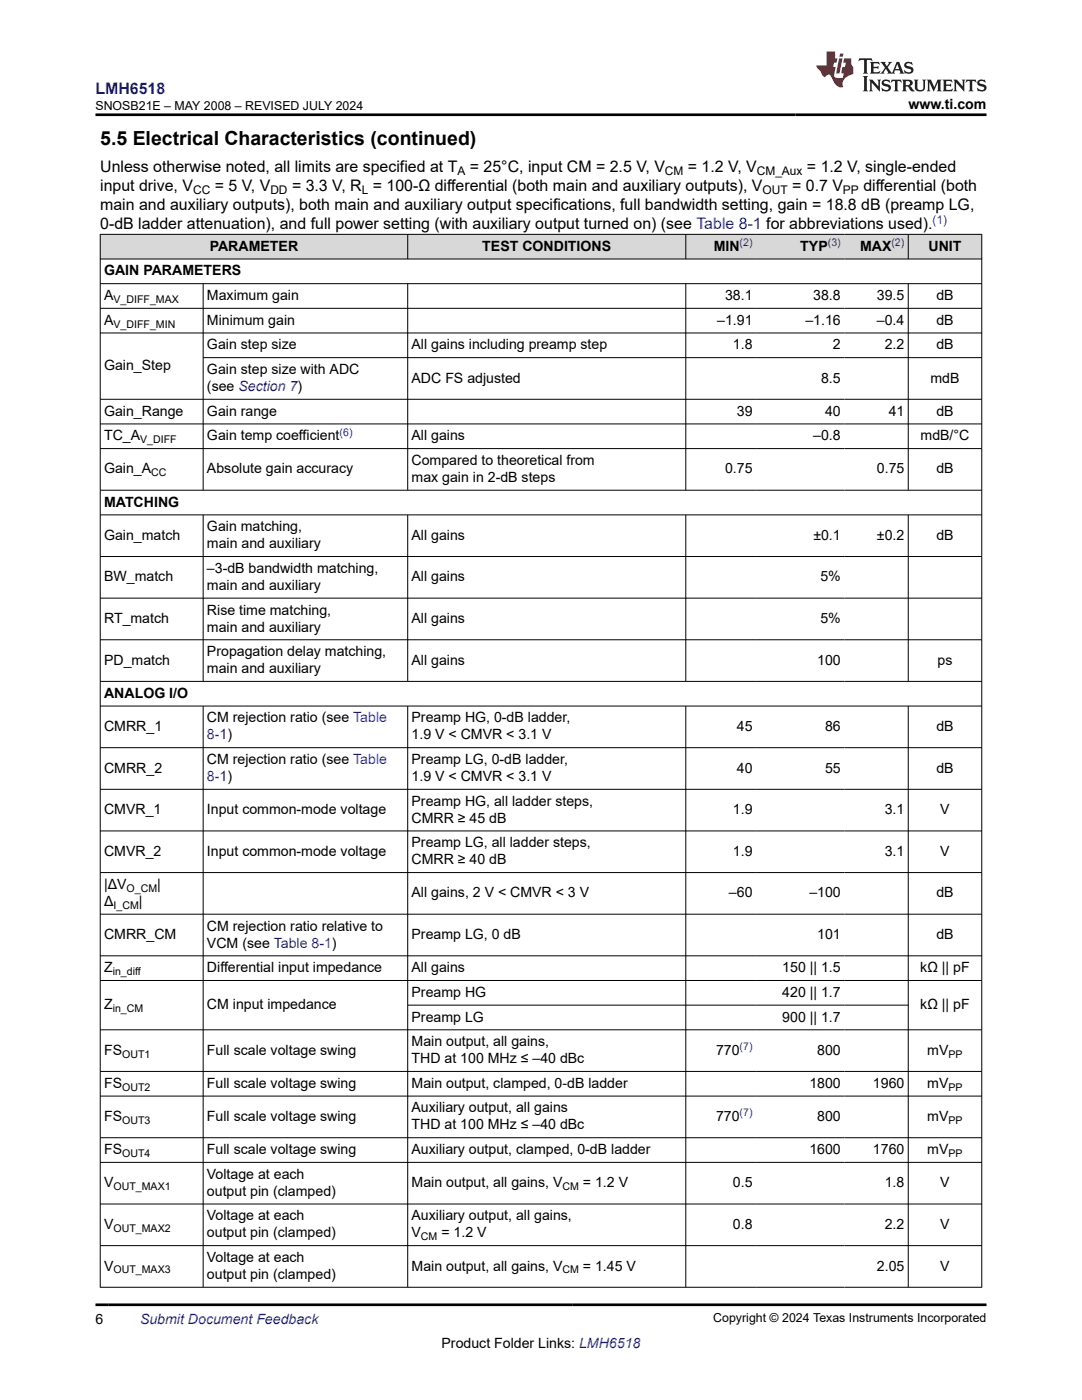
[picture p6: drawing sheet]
<svg xmlns="http://www.w3.org/2000/svg" width="216mm" height="279mm" viewBox="0 0 216 279" stroke-linecap="round" stroke-linejoin="round" font-family="sans-serif">
<defs><g id="words">
<text font-size="3.9" x="20" y="28.8">5.5 Electrical Characteristics (continued)</text>
<text font-size="3.2" fill="#00f" x="19" y="18.7">LMH6518</text>
<g font-size="3.2">
<text x="20" y="34.3">Unless otherwise noted, all limits are specified at T</text>
<text x="93.8" y="34.3">= 25°C, input CM = 2.5 V, V</text>
<text x="137.3" y="34.3">= 1.2 V, V</text>
<text x="161" y="34.3">= 1.2 V, single-ended</text>
<text x="20" y="38.1">input drive, V</text>
<text x="20" y="41.9">main and auxiliary outputs), both main and auxiliary output specifications, full bandwidth setting, gain = 18.8 dB (preamp LG,</text>
<text x="42.9" y="38.1">= 5 V, V</text>
<text x="58.3" y="38.1">= 3.3 V, R = 100-Ω differential (both main and auxiliary outputs), V</text>
<text x="158.1" y="38.1">= 0.7 V</text>
<text x="172.3" y="38.1">differential (both</text>
<text x="20" y="45.7">0-dB ladder attenuation), and full power setting (with auxiliary output turned on) (see Table 8-1 for abbreviations used).</text>
</g>
<g font-size="2.8">
<text x="181.3" y="21.8">www.ti.com</text>
<text x="41.8" y="50">PARAMETER</text>
<text x="96.2" y="50">TEST CONDITIONS</text>
<text x="142.4" y="50">MIN</text>
<text x="159.7" y="50">TYP</text>
<text x="171.6" y="50">MAX</text>
<text x="185.3" y="50">UNIT</text>
<text x="20.8" y="55">GAIN PARAMETERS</text>
<text x="20.8" y="59.9">A</text>
<text x="41.3" y="59.9">Maximum gain</text>
<text x="144.7" y="59.9">38.1</text>
<text x="162.3" y="59.9">38.8</text>
<text x="175" y="59.9">39.5</text>
<text x="186.8" y="59.9">dB</text>
<text x="20.8" y="64.8">A</text>
<text x="41.3" y="64.8">Minimum gain</text>
<text x="143.1" y="64.8">–1.91</text>
<text x="160.7" y="64.8">–1.16</text>
<text x="175" y="64.8">–0.4</text>
<text x="186.8" y="64.8">dB</text>
<text x="41.3" y="69.7">Gain step size</text>
<text x="82.1" y="69.7">All gains including preamp step</text>
<text x="146.2" y="69.7">1.8</text>
<text x="166.2" y="69.7">2</text>
<text x="176.5" y="69.7">2.2</text>
<text x="186.8" y="69.7">dB</text>
<text x="20.8" y="73.9">Gain_Step</text>
<text x="41.3" y="74.6">Gain step size with ADC</text>
<text x="82.1" y="76.3">ADC FS adjusted</text>
<text x="163.8" y="76.3">8.5</text>
<text x="185.7" y="76.3">mdB</text>
<text x="20.8" y="83">Gain_Range</text>
<text x="41.3" y="78">(see Section 7)</text>
<text x="41.3" y="83">Gain range</text>
<text x="147" y="83">39</text>
<text x="164.6" y="83">40</text>
<text x="177.3" y="83">41</text>
<text x="186.8" y="83">dB</text>
<text x="20.8" y="87.9">TC_A</text>
<text x="41.3" y="87.9">Gain temp coefficient</text>
<text x="82.1" y="87.9">All gains</text>
<text x="162.3" y="87.9">–0.8</text>
<text x="183.7" y="87.9">mdB/°C</text>
<text x="20.8" y="94.5">Gain_A</text>
<text x="41.3" y="94.5">Absolute gain accuracy</text>
<text x="82.1" y="92.8">Compared to theoretical from</text>
<text x="144.7" y="94.5">0.75</text>
<text x="175" y="94.5">0.75</text>
<text x="186.8" y="94.5">dB</text>
<text x="20.8" y="101.1">MATCHING</text>
<text x="82.1" y="96.2">max gain in 2-dB steps</text>
<text x="20.8" y="107.7">Gain_match</text>
<text x="41.3" y="106">Gain matching,</text>
<text x="82.1" y="107.7">All gains</text>
<text x="162.3" y="107.7">±0.1</text>
<text x="175" y="107.7">±0.2</text>
<text x="186.8" y="107.7">dB</text>
<text x="41.3" y="109.4">main and auxiliary</text>
<text x="20.8" y="116">BW_match</text>
<text x="41.3" y="114.3">–3-dB bandwidth matching,</text>
<text x="41.3" y="117.7">main and auxiliary</text>
<text x="82.1" y="116">All gains</text>
<text x="163.7" y="116">5%</text>
<text x="20.8" y="124.3">RT_match</text>
<text x="41.3" y="122.6">Rise time matching,</text>
<text x="82.1" y="124.3">All gains</text>
<text x="163.7" y="124.3">5%</text>
<text x="41.3" y="126">main and auxiliary</text>
<text x="41.3" y="131">Propagation delay matching,</text>
<text x="20.8" y="132.6">PD_match</text>
<text x="41.3" y="134.3">main and auxiliary</text>
<text x="82.1" y="132.6">All gains</text>
<text x="163.1" y="132.6">100</text>
<text x="187.1" y="132.6">ps</text>
<text x="20.8" y="139.3">ANALOG I/O</text>
<text x="20.8" y="145.9">CMRR_1</text>
<text x="41.3" y="144.2">CM rejection ratio (see Table</text>
<text x="82.1" y="144.2">Preamp HG, 0-dB ladder,</text>
<text x="82.1" y="147.6">1.9 V &lt; CMVR &lt; 3.1 V</text>
<text x="147" y="145.9">45</text>
<text x="164.6" y="145.9">86</text>
<text x="186.8" y="145.9">dB</text>
<text x="20.8" y="154.2">CMRR_2</text>
<text x="41.3" y="152.5">CM rejection ratio (see Table</text>
<text x="82.1" y="152.5">Preamp LG, 0-dB ladder,</text>
<text x="82.1" y="155.9">1.9 V &lt; CMVR &lt; 3.1 V</text>
<text x="147" y="154.2">40</text>
<text x="164.6" y="154.2">55</text>
<text x="186.8" y="154.2">dB</text>
<text x="82.1" y="160.8">Preamp HG, all ladder steps,</text>
<text x="20.8" y="162.5">CMVR_1</text>
<text x="41.3" y="162.5">Input common-mode voltage</text>
<text x="82.1" y="164.2">CMRR ≥ 45 dB</text>
<text x="146.2" y="162.5">1.9</text>
<text x="176.5" y="162.5">3.1</text>
<text x="187.6" y="162.5">V</text>
<text x="20.8" y="170.8">CMVR_2</text>
<text x="41.3" y="170.8">Input common-mode voltage</text>
<text x="82.1" y="169.1">Preamp LG, all ladder steps,</text>
<text x="82.1" y="172.5">CMRR ≥ 40 dB</text>
<text x="146.2" y="170.8">1.9</text>
<text x="176.5" y="170.8">3.1</text>
<text x="187.6" y="170.8">V</text>
<text x="20.8" y="177.4">|ΔV</text>
<text x="31.4" y="177.4">|</text>
<text x="82.1" y="179.1">All gains, 2 V &lt; CMVR &lt; 3 V</text>
<text x="145.5" y="179.1">–60</text>
<text x="161.5" y="179.1">–100</text>
<text x="186.8" y="179.1">dB</text>
<text x="20.8" y="180.8">Δ</text>
<text x="27.7" y="180.8">|</text>
<text x="41.3" y="185.7">CM rejection ratio relative to</text>
<text x="20.8" y="187.4">CMRR_CM</text>
<text x="41.3" y="189.1">VCM (see Table 8-1)</text>
<text x="82.1" y="187.4">Preamp LG, 0 dB</text>
<text x="163.1" y="187.4">101</text>
<text x="186.8" y="187.4">dB</text>
<text x="20.8" y="194">Z</text>
<text x="41.3" y="194">Differential input impedance</text>
<text x="82.1" y="194">All gains</text>
<text x="156.1" y="194">150 || 1.5</text>
<text x="183.6" y="194">kΩ || pF</text>
<text x="20.8" y="201.4">Z</text>
<text x="41.3" y="201.4">CM input impedance</text>
<text x="82.1" y="199">Preamp HG</text>
<text x="82.1" y="203.9">Preamp LG</text>
<text x="156.1" y="199">420 || 1.7</text>
<text x="156.1" y="203.9">900 || 1.7</text>
<text x="183.6" y="201.4">kΩ || pF</text>
<text x="82.1" y="208.8">Main output, all gains,</text>
<text x="20.8" y="210.5">FS</text>
<text x="41.3" y="210.5">Full scale voltage swing</text>
<text x="82.1" y="212.2">THD at 100 MHz ≤ –40 dBc</text>
<text x="142.9" y="210.5">770</text>
<text x="163.1" y="210.5">800</text>
<text x="185" y="210.5">mV</text>
<text x="20.8" y="217.1">FS</text>
<text x="41.3" y="217.1">Full scale voltage swing</text>
<text x="82.1" y="217.1">Main output, clamped, 0‑dB ladder</text>
<text x="161.5" y="217.1">1800</text>
<text x="174.2" y="217.1">1960</text>
<text x="185" y="217.1">mV</text>
<text x="20.8" y="223.7">FS</text>
<text x="41.3" y="223.7">Full scale voltage swing</text>
<text x="82.1" y="222">Auxiliary output, all gains</text>
<text x="82.1" y="225.4">THD at 100 MHz ≤ –40 dBc</text>
<text x="142.9" y="223.7">770</text>
<text x="163.1" y="223.7">800</text>
<text x="185" y="223.7">mV</text>
<text x="20.8" y="230.3">FS</text>
<text x="41.3" y="230.3">Full scale voltage swing</text>
<text x="82.1" y="230.3">Auxiliary output, clamped, 0-dB ladder</text>
<text x="161.5" y="230.3">1600</text>
<text x="174.2" y="230.3">1760</text>
<text x="185" y="230.3">mV</text>
<text x="20.8" y="236.9">V</text>
<text x="41.3" y="235.3">Voltage at each</text>
<text x="41.3" y="238.6">output pin (clamped)</text>
<text x="82.1" y="236.9">Main output, all gains, V</text>
<text x="116.3" y="236.9">= 1.2 V</text>
<text x="146.2" y="236.9">0.5</text>
<text x="176.5" y="236.9">1.8</text>
<text x="187.6" y="236.9">V</text>
<text x="20.8" y="245.3">V</text>
<text x="41.3" y="243.6">Voltage at each</text>
<text x="82.1" y="243.6">Auxiliary output, all gains,</text>
<text x="146.2" y="245.3">0.8</text>
<text x="176.5" y="245.3">2.2</text>
<text x="187.6" y="245.3">V</text>
<text x="41.3" y="246.9">output pin (clamped)</text>
<text x="41.3" y="251.9">Voltage at each</text>
<text x="82.1" y="246.9">V</text>
<text x="88.1" y="246.9">= 1.2 V</text>
<text x="20.8" y="253.6">V</text>
<text x="41.3" y="255.3">output pin (clamped)</text>
<text x="82.1" y="253.6">Main output, all gains, V</text>
<text x="116.3" y="253.6">= 1.45 V</text>
<text x="175" y="253.6">2.05</text>
<text x="187.6" y="253.6">V</text>
<text x="19" y="264.2">6</text>
<text x="88.1" y="269">Product Folder Links: LMH6518</text>
</g>
<g font-size="2.8" fill="#00f">
<text x="41.3" y="147.6">8-1)</text>
<text x="41.3" y="155.9">8-1)</text>
<text x="27.9" y="264.2">Submit Document Feedback</text>
</g>
<g font-size="2.5">
<text x="19.1" y="21.9">SNOSB21E – MAY 2008 – REVISED JULY 2024</text>
<text x="142.3" y="263.9">Copyright © 2024 Texas Instruments Incorporated</text>
</g>
<g font-size="2.4">
<text x="91.3" y="34.9">A</text>
<text x="132.7" y="34.9">CM</text>
<text x="151" y="34.9">CM_Aux</text>
<text x="38.5" y="38.7">CC</text>
<text x="53.9" y="38.7">DD</text>
<text x="72.2" y="38.7">L</text>
<text x="152.2" y="38.7">OUT</text>
<text x="168.2" y="38.7">PP</text>
</g>
<text font-size="2.4" fill="#00f" x="186.1" y="44.7">(1)</text>
<g font-size="2.1" fill="#00f">
<text x="147.6" y="49.1">(2)</text>
<text x="165.2" y="49.1">(3)</text>
<text x="177.9" y="49.1">(2)</text>
<text x="67.8" y="86.9">(6)</text>
<text x="147.6" y="209.5">(7)</text>
<text x="147.6" y="222.8">(7)</text>
</g>
<g font-size="2.1">
<text x="22.6" y="60.5">V_DIFF_MAX</text>
<text x="22.6" y="65.4">V_DIFF_MIN</text>
<text x="28" y="88.4">V_DIFF</text>
<text x="30.2" y="95.1">CC</text>
<text x="25.3" y="178">O_CM</text>
<text x="22.7" y="181.4">I_CM</text>
<text x="22.5" y="194.6">in_diff</text>
<text x="22.5" y="202">in_CM</text>
<text x="24.4" y="211.1">OUT1</text>
<text x="189.3" y="211.1">PP</text>
<text x="24.4" y="217.7">OUT2</text>
<text x="189.3" y="217.7">PP</text>
<text x="24.4" y="224.3">OUT3</text>
<text x="189.3" y="224.3">PP</text>
<text x="24.4" y="230.9">OUT4</text>
<text x="189.3" y="230.9">PP</text>
<text x="22.6" y="237.5">OUT_MAX1</text>
<text x="112.2" y="237.5">CM</text>
<text x="22.6" y="245.8">OUT_MAX2</text>
<text x="84" y="247.5">CM</text>
<text x="22.6" y="254.1">OUT_MAX3</text>
<text x="112.2" y="254.1">CM</text>
</g>
</g></defs>
<g fill="#d8d8d8">
<path d="M20 46.8h175.9v4.9h-175.9z" fill-rule="evenodd"/>
<path d="M20.1 46.8h61.2v4.8h-61.2z" fill-rule="evenodd"/>
<path d="M81.4 46.8h55.4v4.8h-55.4z" fill-rule="evenodd"/>
<path d="M136.9 46.8h14v4.8h-14z" fill-rule="evenodd"/>
<path d="M150.9 46.8h17.6v4.8h-17.6z" fill-rule="evenodd"/>
<path d="M168.5 46.8h12.7v4.8h-12.7z" fill-rule="evenodd"/>
<path d="M181.3 46.8h14.5v4.8h-14.5z" fill-rule="evenodd"/>
</g>
<g fill="none" stroke="#000" stroke-width=".2">
<path d="M19.9 46.8h176.1M19.9 51.7h176.1M19.9 56.6h176.1M20 46.7v210.3M40.5 56.6v41.3M81.4 46.7v5.1M81.4 56.6v41.3M136.8 46.7v5.1M136.8 56.6v41.3M181.2 46.7v5.1M181.2 56.6v41.3M195.9 46.7v210.3"/>
<path d="M19.9 61.5h176.1M19.9 66.5h176.1M19.9 79.7h176.1M40.5 71.4h155.5M19.9 84.6h176.1M19.9 89.5h176.1M19.9 97.8h176.1M19.9 102.8h176.1M19.9 111.1h176.1M19.9 119.4h176.1M40.5 102.8v33.2M81.4 102.8v33.2"/>
<path d="M136.8 102.8v33.2M181.2 102.8v33.2M19.9 127.7h176.1M19.9 136h176.1M19.9 140.9h176.1M19.9 149.2h176.1M19.9 157.5h176.1M40.5 140.9v116.1M81.4 140.9v116.1M136.8 140.9v116.1M181.2 140.9v116.1M19.9 165.8h176.1"/>
<path d="M19.9 174.1h176.1M19.9 182.4h176.1M19.9 190.8h176.1M19.9 195.7h176.1M19.9 205.5h176.1M19.9 213.8h176.1M19.9 218.7h176.1M81.4 200.6h99.9M19.9 227.1h176.1M19.9 232h176.1M19.9 240.3h176.1M19.9 248.6h176.1"/>
<path d="M19.9 256.9h176.1"/>
</g>
<path d="M171.5 11.6l-.2 .6 .5-.2h.6v.1v2.2l-.2 .4h1l-.2-.4v-2.2v-.1h.5l.5 .2-.1-.6zM173.6 12.4l.2 .3v1.6l-.2 .4h1.9l.1-.6a1.08 1.08 0 0 1-1.3 .2v-.7h.6l.4 .2v-.7l-.4 .2h-.6v-.5l.2-.2a1 1 0 0 1 1 .3l-.1-.5zM175.7 12.4l.9 1.1-1 1.2h.9l-.2-.2 .5-.8 .4 .8-.2 .2h1.6l-.2-.2 .2-.5h.9l.1 .5-.1 .2h.9l-.2-.4-.8-1.9h-.5l-.9 2.1-.9-1.1 .9-1h-.8l.2 .2-.4 .6-.4-.6 .2-.2zM179 12.8l.4 1h-.7zM180.7 12.5a.65 .65 0 0 0-.2 .7 .65 .65 0 0 0 .6 .5l.6 .1 .1 .3a.79 .79 0 0 1-.7 .4 .79 .79 0 0 1-.7-.5l.1 .7 .2-.1a.93 .93 0 0 0 1.1 0 .93 .93 0 0 0 .4-.9 1.46 1.46 0 0 0-1.2-.6l-.1-.3a1.09 1.09 0 0 1 1.2 .2l-.2-.6-.1 .1-.5-.2zM172.2 15.2l.2 .4v2.2l-.2 .4h1l-.2-.4v-2.2l.2-.4zM173.4 15.9l.2 .4v1.5l-.2 .4h.8l-.3-.4 .1-1.3 1.6 1.8v-2l.2-.4h-.7l.1 .2 .1 1.1-1.2-1.3zM176.2 16a.65 .65 0 0 0-.2 .8 .65 .65 0 0 0 .6 .4l.6 .2 .1 .2a.79 .79 0 0 1-.7 .4 .79 .79 0 0 1-.7-.5l.1 .7 .2-.1a.93 .93 0 0 0 1.1 .1 .93 .93 0 0 0 .4-1 1.46 1.46 0 0 0-1.2-.5l-.1-.4a1.09 1.09 0 0 1 1.2 .2l-.1-.6-.2 .1-.5-.1zM177.9 15.9l-.1 .6a.63 .63 0 0 1 .8-.3v1.6l-.3 .4h1l-.2-.4v-1.6a.66 .66 0 0 1 .8 .3l-.1-.6zM180 15.9l.2 .4v1.5l-.2 .4h1l-.2-.2-.1-.7h.5l.1 .2a.79 .79 0 0 0 1.2 .6l-1-.9a.61 .61 0 0 0 .6-.6 .61 .61 0 0 0-.5-.7zM180.8 16.2h.1a.47 .47 0 0 1 .5 .1 .47 .47 0 0 1 .1 .5l-.1 .1-.7 .1zM182.3 15.9l.2 .2a2.27 2.27 0 0 0 .4 2 1.04 1.04 0 0 0 1.7-.7v-1.3l.2-.2h-.8l.2 .4v1.1a.6 .6 0 0 1-.6 .6 .6 .6 0 0 1-.6-.6v-1.1l.3-.4zM184.9 15.9l.2 .4v1.5l-.2 .4h.8l-.3-.4v-1.4l.9 1.9 .9-1.9v1.4l-.3 .4h1l-.2-.4v-1.5l.2-.4h-.8l-.7 1.5-.6-1.5zM188.1 15.9l.2 .4v1.5l-.2 .4h1.9l.1-.6a1.09 1.09 0 0 1-1.3 .2v-.7h.6l.4 .2v-.6l-.4 .2h-.6v-.6l.2-.1a1.01 1.01 0 0 1 1 .3l-.1-.6zM190.2 15.9l.3 .4v1.5l-.3 .4h.8l-.2-.4v-1.3l1.6 1.8v-2l.2-.4h-.7l.2 .2v1.1l-1.2-1.3zM192.8 15.9l-.1 .6a.63 .63 0 0 1 .8-.3v1.6l-.3 .4h1l-.2-.4v-1.6a.66 .66 0 0 1 .8 .3l-.1-.6zM195.2 16a.65 .65 0 0 0-.2 .8 .65 .65 0 0 0 .6 .4l.6 .2 .2 .2a.79 .79 0 0 1-.7 .4 .79 .79 0 0 1-.7-.5l.1 .7 .2-.1a.93 .93 0 0 0 1 .1 .93 .93 0 0 0 .5-1 1.46 1.46 0 0 0-1.3-.5v-.4a1.09 1.09 0 0 1 1.2 .2l-.2-.6-.2 .1-.5-.1z" fill="#231f20"/>
<path d="M164.9 10.3v2.7h-2l.1 .4 .8 1a.95 .95 0 0 0 1 .9 .59 .59 0 0 1 .5-.4 .59 .59 0 0 1 .5 .3l.4 .8a1.59 1.59 0 0 0 2.1 1.4 1.61 1.61 0 0 1 1-2.3l1-.3-.1-1.5a1.59 1.59 0 0 1-.3-1.7h-1.5l-.2 .9h.6l-.2 .9h-.5l-.2 .9v.3l.4 .1-.1 .9h-.7a.73 .73 0 0 1-1-.7l.3-1.5h-.5l.1-.9h.5l.2-.9h-.5v-1.3zM167.4 11.6l-.6 3.1h.7l.6-3.1zM167.6 10.7l-.1 .6h.7l.1-.6z" fill="#ed1c24"/>
<path d="M19 22.9h177.8M19 260.4h177.8" fill="none" stroke="#000" stroke-width=".53"/>
<use href="#words"/>
</svg>
